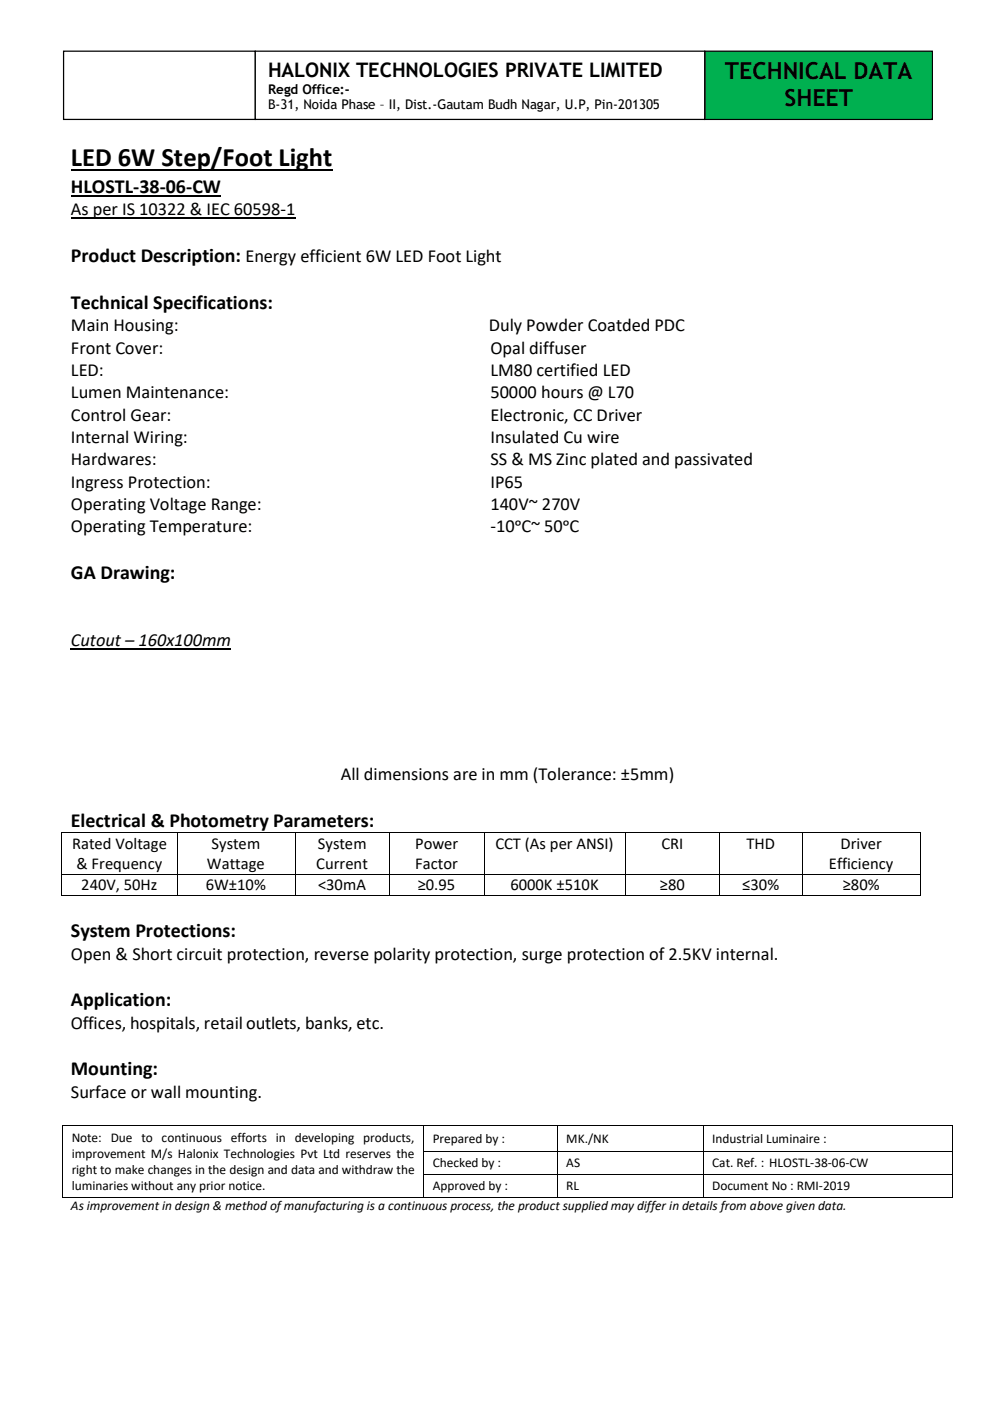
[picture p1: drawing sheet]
<svg xmlns="http://www.w3.org/2000/svg" width="210mm" height="297mm" viewBox="0 0 210 297" stroke-linecap="round" stroke-linejoin="round" font-family="sans-serif">
<defs><g id="words">
<text font-size="5.6" x="15" y="35.3">LED 6W Step/Foot Light</text>
<g font-size="5">
<text x="153.7" y="16.7">TECHNICAL DATA</text>
<text x="166.3" y="22.4">SHEET</text>
</g>
<g font-size="4.2">
<text x="56.8" y="16.3">HALONIX TECHNOLOGIES PRIVATE LIMITED</text>
<text x="15" y="40.9">HLOSTL-38-06-CW</text>
<text x="15" y="55.5">Product Description: Energy efficient 6W LED Foot Light</text>
<text x="15" y="65.4">Technical Specifications:</text>
<text x="15" y="122.7">GA Drawing:</text>
<text x="15" y="175.2">Electrical &amp; Photometry Parameters:</text>
<text x="15" y="198.6">System Protections:</text>
<text x="15" y="213.2">Application:</text>
<text x="15" y="227.9">Mounting:</text>
</g>
<g font-size="3.9">
<text x="15" y="45.6">As per IS 10322 &amp; IEC 60598-1</text>
<text x="15" y="70.2">Main Housing:</text>
<text x="103.6" y="70.2">Duly Powder Coatded PDC</text>
<text x="15" y="74.9">Front Cover:</text>
<text x="104" y="74.9">Opal diffuser</text>
<text x="15" y="79.7">LED:</text>
<text x="104" y="79.7">LM80 certified LED</text>
<text x="15" y="84.4">Lumen Maintenance:</text>
<text x="15" y="89.2">Control Gear:</text>
<text x="104" y="84.4">50000 hours @ L70</text>
<text x="104" y="89.2">Electronic, CC Driver</text>
<text x="15" y="93.9">Internal Wiring:</text>
<text x="104" y="93.9">Insulated Cu wire</text>
<text x="15" y="98.6">Hardwares:</text>
<text x="104" y="98.6">SS &amp; MS Zinc plated and passivated</text>
<text x="15" y="103.4">Ingress Protection:</text>
<text x="104" y="103.4">IP65</text>
<text x="15" y="108.1">Operating Voltage Range:</text>
<text x="15" y="112.8">Operating Temperature:</text>
<text x="104" y="108.1">140V~ 270V</text>
<text x="104" y="112.8">-10ᵒC~ 50ᵒC</text>
<text x="15" y="137">Cutout – 160x100mm</text>
<text x="72.2" y="165.4">All dimensions are in mm (Tolerance: ±5mm)</text>
<text x="15" y="203.4">Open &amp; Short circuit protection, reverse polarity protection, surge protection of 2.5KV internal.</text>
<text x="15" y="218">Offices, hospitals, retail outlets, banks, etc.</text>
<text x="15" y="232.7">Surface or wall mounting.</text>
</g>
<g font-size="3.5">
<text x="15.3" y="179.9">Rated Voltage</text>
<text x="44.8" y="179.9">System</text>
<text x="67.4" y="179.9">System</text>
<text x="88" y="179.9">Power</text>
<text x="105" y="179.9">CCT (As per ANSI)</text>
<text x="140.2" y="179.9">CRI</text>
<text x="158.2" y="179.9">THD</text>
<text x="178.2" y="179.9">Driver</text>
<text x="16.2" y="184.2">&amp; Frequency</text>
<text x="43.9" y="184.2">Wattage</text>
<text x="67" y="184.2">Current</text>
<text x="88" y="184.2">Factor</text>
<text x="175.7" y="184.2">Efficiency</text>
<text x="17.2" y="188.7">240V, 50Hz</text>
<text x="43.6" y="188.7">6W±10%</text>
<text x="67.4" y="188.7">&lt;30mA</text>
<text x="88.5" y="188.7">≥0.95</text>
<text x="108.2" y="188.7">6000K ±510K</text>
<text x="139.9" y="188.7">≥80</text>
<text x="157.3" y="188.7">≤30%</text>
<text x="178.6" y="188.7">≥80%</text>
</g>
<g font-size="2.8">
<text x="56.8" y="19.9">Regd Office:-</text>
<text x="56.8" y="23.2">B-31, Noida Phase – II, Dist.-Gautam Budh Nagar, U.P, Pin-201305</text>
<text x="15.2" y="241.9">Note: Due to continuous efforts in developing products,</text>
<text x="15.2" y="245.4">improvement M/s Halonix Technologies Pvt Ltd reserves the</text>
<text x="91.7" y="242.2">Prepared by :</text>
<text x="120" y="242.2">MK./NK</text>
<text x="151" y="242.2">Industrial Luminaire :</text>
<text x="15.2" y="248.8">right to make changes in the design and data and withdraw the</text>
<text x="91.7" y="247.4">Checked by :</text>
<text x="120" y="247.4">AS</text>
<text x="151" y="247.4">Cat. Ref. : HLOSTL-38-06-CW</text>
<text x="15" y="256.4">As improvement in design &amp; method of manufacturing is a continuous process, the product supplied may differ in details from above given data.</text>
<text x="15.2" y="252.3">luminaries without any prior notice.</text>
<text x="91.7" y="252.3">Approved by :</text>
<text x="120" y="252.3">RL</text>
<text x="151" y="252.3">Document No : RMI-2019</text>
</g>
</g></defs>
<path d="M15 36.1h55.5" fill="none" stroke="#000" stroke-width=".38"/>
<path d="M15 41.5h31.8" fill="none" stroke="#000" stroke-width=".3"/>
<path d="M15 46.2h47.6M15 137.5h33.9" fill="none" stroke="#000" stroke-width=".25"/>
<g fill="#000">
<path d="M13 176.4h.2v.2h-.2z" fill-rule="evenodd"/>
<path d="M13 176.4h.2v.2h-.2z" fill-rule="evenodd"/>
<path d="M37.5 176.4h.1v.2h-.1z" fill-rule="evenodd"/>
<path d="M62.5 176.4h.2v.2h-.2z" fill-rule="evenodd"/>
<path d="M82.5 176.4h.2v.2h-.2z" fill-rule="evenodd"/>
<path d="M102.5 176.4h.2v.2h-.2z" fill-rule="evenodd"/>
<path d="M132.5 176.4h.2v.2h-.2z" fill-rule="evenodd"/>
<path d="M152.5 176.4h.2v.2h-.2z" fill-rule="evenodd"/>
<path d="M170 176.4h.2v.2h-.2z" fill-rule="evenodd"/>
<path d="M195 176.4h.2v.2h-.2z" fill-rule="evenodd"/>
<path d="M195 176.4h.2v.2h-.2z" fill-rule="evenodd"/>
<path d="M13 185.2h.2v.2h-.2z" fill-rule="evenodd"/>
<path d="M13 189.7h.2v.1h-.2z" fill-rule="evenodd"/>
<path d="M13 189.7h.2v.1h-.2z" fill-rule="evenodd"/>
<path d="M37.5 185.2h.1v.2h-.1z" fill-rule="evenodd"/>
<path d="M37.5 189.7h.1v.1h-.1z" fill-rule="evenodd"/>
<path d="M62.5 185.2h.2v.2h-.2z" fill-rule="evenodd"/>
<path d="M62.5 189.7h.2v.1h-.2z" fill-rule="evenodd"/>
<path d="M82.5 185.2h.2v.2h-.2z" fill-rule="evenodd"/>
<path d="M82.5 189.7h.2v.1h-.2z" fill-rule="evenodd"/>
<path d="M102.5 185.2h.2v.2h-.2z" fill-rule="evenodd"/>
<path d="M102.5 189.7h.2v.1h-.2z" fill-rule="evenodd"/>
<path d="M132.5 185.2h.2v.2h-.2z" fill-rule="evenodd"/>
<path d="M132.5 189.7h.2v.1h-.2z" fill-rule="evenodd"/>
<path d="M152.5 185.2h.2v.2h-.2z" fill-rule="evenodd"/>
<path d="M152.5 189.7h.2v.1h-.2z" fill-rule="evenodd"/>
<path d="M170 185.2h.2v.2h-.2z" fill-rule="evenodd"/>
<path d="M170 189.7h.2v.1h-.2z" fill-rule="evenodd"/>
<path d="M195 185.2h.2v.2h-.2z" fill-rule="evenodd"/>
<path d="M195 189.7h.2v.1h-.2z" fill-rule="evenodd"/>
<path d="M195 189.7h.2v.1h-.2z" fill-rule="evenodd"/>
<path d="M13.2 238.5h.2v.2h-.2z" fill-rule="evenodd"/>
<path d="M13.2 238.5h.2v.2h-.2z" fill-rule="evenodd"/>
<path d="M89.7 238.5h.2v.2h-.2z" fill-rule="evenodd"/>
<path d="M118.1 238.5h.2v.2h-.2z" fill-rule="evenodd"/>
<path d="M149 238.5h.1v.2h-.1z" fill-rule="evenodd"/>
<path d="M201.8 238.5h.1v.2h-.1z" fill-rule="evenodd"/>
<path d="M201.8 238.5h.1v.2h-.1z" fill-rule="evenodd"/>
<path d="M13.2 243.9h.2v.2h-.2z" fill-rule="evenodd"/>
<path d="M13.2 248.8h.2v.2h-.2z" fill-rule="evenodd"/>
<path d="M13.2 253.6h.2v.2h-.2z" fill-rule="evenodd"/>
<path d="M13.2 253.6h.2v.2h-.2z" fill-rule="evenodd"/>
<path d="M89.7 243.9h.2v.2h-.2z" fill-rule="evenodd"/>
<path d="M89.7 248.8h.2v.2h-.2z" fill-rule="evenodd"/>
<path d="M89.7 253.6h.2v.2h-.2z" fill-rule="evenodd"/>
<path d="M118.1 243.9h.2v.2h-.2z" fill-rule="evenodd"/>
<path d="M118.1 248.8h.2v.2h-.2z" fill-rule="evenodd"/>
<path d="M118.1 253.6h.2v.2h-.2z" fill-rule="evenodd"/>
<path d="M149 243.9h.1v.2h-.1z" fill-rule="evenodd"/>
<path d="M149 248.8h.1v.2h-.1z" fill-rule="evenodd"/>
<path d="M149 253.6h.1v.2h-.1z" fill-rule="evenodd"/>
<path d="M201.8 243.9h.1v.2h-.1z" fill-rule="evenodd"/>
<path d="M201.8 248.8h.1v.2h-.1z" fill-rule="evenodd"/>
<path d="M201.8 253.6h.1v.2h-.1z" fill-rule="evenodd"/>
<path d="M201.8 253.6h.1v.2h-.1z" fill-rule="evenodd"/>
</g>
<g fill="none" stroke="#000" stroke-width=".21">
<path d="M13.1 176.6v8.6M13.2 176.5h24.3M37.6 176.6v8.6M37.6 176.5h24.9M62.6 176.6v8.6M62.7 176.5h19.8M82.6 176.6v8.6M82.7 176.5h19.8M102.6 176.6v8.6M102.7 176.5h29.8M132.6 176.6v8.6M132.7 176.5h19.8"/>
<path d="M152.6 176.6v8.6M152.7 176.5h17.3M170.1 176.6v8.6M170.2 176.5h24.8M195.1 176.6v8.6M13.1 185.4v4.3M13.2 185.3h24.3M13.2 189.8h24.3M37.6 185.4v4.3M37.6 185.3h24.9M37.6 189.8h24.9M62.6 185.4v4.3"/>
<path d="M62.7 185.3h19.8M62.7 189.8h19.8M82.6 185.4v4.3M82.7 185.3h19.8M82.7 189.8h19.8M102.6 185.4v4.3M102.7 185.3h29.8M102.7 189.8h29.8M132.6 185.4v4.3M132.7 185.3h19.8M132.7 189.8h19.8M152.6 185.4v4.3"/>
<path d="M152.7 185.3h17.3M152.7 189.8h17.3M170.1 185.4v4.3M170.2 185.3h24.8M170.2 189.8h24.8M195.1 185.4v4.3M13.3 238.7v5.2M13.4 238.6h76.3M89.8 238.7v5.2M89.9 238.6h28.2M118.2 238.7v5.2M118.3 238.6h30.7"/>
<path d="M149 238.7v5.2M149.1 238.6h52.7M201.8 238.7v5.2M13.3 244.1v4.7M13.3 249v4.6M13.4 253.7h76.3M89.8 244.1v4.7M89.8 249v4.6M89.9 244h28.2M89.9 248.9h28.2M89.9 253.7h28.2M118.2 244.1v4.7"/>
<path d="M118.2 249v4.6M118.3 244h30.7M118.3 248.9h30.7M118.3 253.7h30.7M149 244.1v4.7M149 249v4.6M149.1 244h52.7M149.1 248.9h52.7M149.1 253.7h52.7M201.8 244.1v4.7M201.8 249v4.6"/>
</g>
<path d="M149.4 10.8h48.2v14.5h-48.2z" fill-rule="evenodd" fill="#00b050"/>
<path d="M149.4 10.8h48.2v14.5h-48.2z" fill="none" stroke="#000" stroke-width=".26"/>
<path d="M13.5 10.8h40.6v14.5h-40.6z" fill-rule="evenodd" fill="#fff"/>
<path d="M13.5 10.8h40.6v14.5h-40.6z" fill="none" stroke="#000" stroke-width=".26"/>
<path d="M54.1 10.8h95.3v14.5h-95.3z" fill-rule="evenodd" fill="#fff"/>
<path d="M54.1 10.8h95.3v14.5h-95.3z" fill="none" stroke="#000" stroke-width=".26"/>
<use href="#words"/>
</svg>
